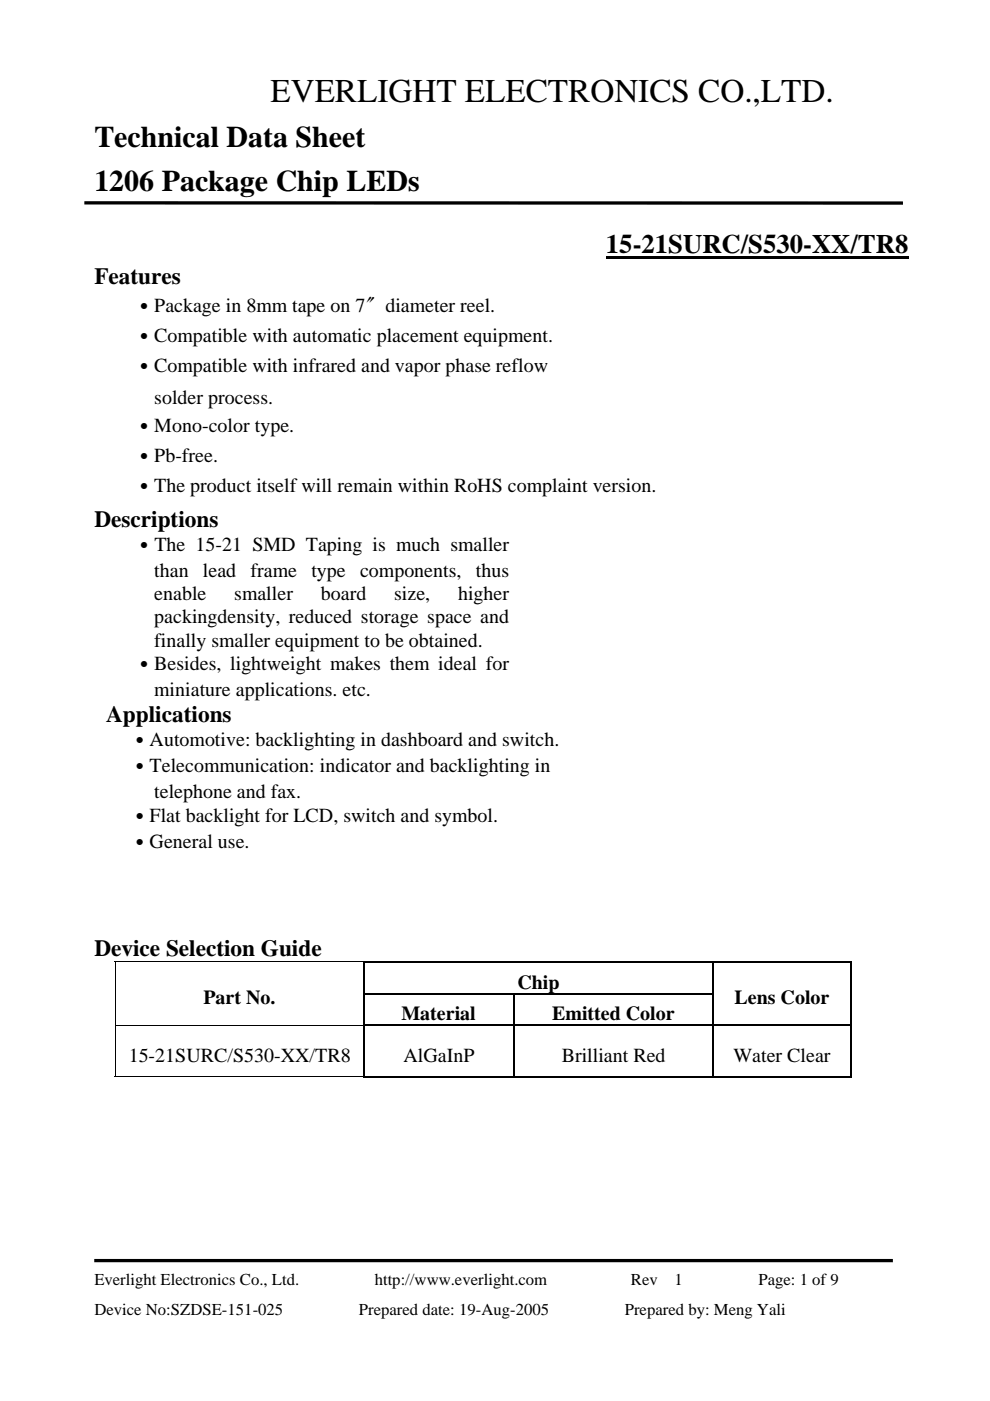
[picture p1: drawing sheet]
<svg xmlns="http://www.w3.org/2000/svg" width="210mm" height="297mm" viewBox="0 0 210 297" stroke-linecap="round" stroke-linejoin="round" font-family="sans-serif">
<defs><g id="words">
<text font-size="7" x="57.3" y="21.6">EVERLIGHT ELECTRONICS CO.,LTD.</text>
<g font-size="6.3">
<text x="20" y="31.2">Technical Data Sheet</text>
<text x="20" y="40.6">1206 Package Chip LEDs</text>
</g>
<text font-size="5.7" x="128.5" y="53.7">15-21SURC/S530-XX/TR8</text>
<g font-size="4.9">
<text x="20" y="60.2">Features</text>
<text x="20" y="111.7">Descriptions</text>
<text x="22.5" y="153.2">Applications</text>
<text x="20" y="202.7">Device Selection Guide</text>
</g>
<g font-size="4.2">
<text x="28.5" y="66.2">․Package in 8mm tape on 7〞diameter reel.</text>
<text x="28.5" y="72.5">․Compatible with automatic placement equipment.</text>
<text x="28.5" y="78.9">․Compatible with infrared and vapor phase reflow</text>
<text x="32.7" y="85.7">solder process.</text>
<text x="28.5" y="91.6">․Mono-color type.</text>
<text x="28.5" y="97.9">․Pb-free.</text>
<text x="28.5" y="104.3">․The product itself will remain within RoHS complaint version.</text>
<text x="28.5" y="116.8">․The 15-21 SMD Taping is much smaller</text>
<text x="32.7" y="122.3">than</text>
<text x="43" y="122.3">lead</text>
<text x="53.1" y="122.3">frame</text>
<text x="66" y="122.3">type</text>
<text x="76.3" y="122.3">components,</text>
<text x="100.9" y="122.3">thus</text>
<text x="32.7" y="127.2">enable</text>
<text x="49.7" y="127.2">smaller</text>
<text x="68" y="127.2">board</text>
<text x="83.6" y="127.2">size,</text>
<text x="97.1" y="127.2">higher</text>
<text x="32.7" y="132.1">packingdensity, reduced storage space and</text>
<text x="32.7" y="137.1">finally smaller equipment to be obtained.</text>
<text x="28.5" y="142">․Besides, lightweight makes them ideal for</text>
<text x="32.7" y="147.5">miniature applications. etc.</text>
<text x="27.5" y="158.3">․Automotive: backlighting in dashboard and switch.</text>
<text x="27.5" y="163.8">․Telecommunication: indicator and backlighting in</text>
<text x="32.7" y="169.2">telephone and fax.</text>
<text x="27.5" y="174.2">․Flat backlight for LCD, switch and symbol.</text>
<text x="27.5" y="179.7">․General use.</text>
<text x="109.7" y="209.6">Chip</text>
<text x="43.1" y="212.8">Part No.</text>
<text x="155.7" y="212.8">Lens Color</text>
<text x="85.1" y="216.3">Material</text>
<text x="117" y="216.3">Emitted Color</text>
<text x="27.3" y="225.1">15-21SURC/S530-XX/TR8</text>
<text x="85.5" y="225.1">AlGaInP</text>
<text x="119.1" y="225.1">Brilliant Red</text>
<text x="155.5" y="225.1">Water Clear</text>
</g>
<g font-size="3.5">
<text x="20" y="272.4">Everlight Electronics Co., Ltd.</text>
<text x="79.4" y="272.4">http://www.everlight.com</text>
<text x="133.8" y="272.4">Rev</text>
<text x="143" y="272.4">1</text>
<text x="160.8" y="272.4">Page: 1 of 9</text>
<text x="20" y="278.7">Device No:SZDSE-151-025</text>
<text x="76.1" y="278.7">Prepared date: 19-Aug-2005</text>
<text x="132.5" y="278.7">Prepared by: Meng Yali</text>
</g>
</g></defs>
<path d="M17.9 43l173.6 .1M20 267.3h169.3" fill="none" stroke="#000" stroke-width=".7" stroke-linecap="butt"/>
<g fill="#000">
<path d="M128.5 54.3h64.1v.6h-64.1zM24.4 203.8h.1v.4h-.1zM24.4 210.5h.1v.4h-.1zM24.4 217.3h.1v.3h-.1zM77 203.8h.3v.4h-.3zM77 210.5h.3v.4h-.3zM77 217.3h.3v.3h-.3zM108.7 210.5h.4v.4h-.4zM108.7 217.3h.4v.3h-.4zM151.1 203.8h.3v.4h-.3zM151.1 210.5h.3v.4h-.3zM151.1 217.3h.3v.3h-.3z"/>
<path d="M180.2 203.8h.4v.4h-.4zM180.2 203.8h.4v.3h-.4zM180.2 210.5h.4v.4h-.4zM180.2 217.3h.4v.3h-.4zM180.2 228.2h.4v.4h-.4z"/>
</g>
<path d="M24.4 203.9h52.6M24.4 204.2v6.3M24.4 210.9v6.4M24.4 217.6v10.8M24.5 217.3h52.5M24.4 228.3h52.6" fill="none" stroke="#000" stroke-width=".21"/>
<g fill="none" stroke="#000" stroke-width=".34">
<path d="M77 204h74.1M77.2 204.2v6.3M77.2 210.9v6.4M77.2 217.6v11M77.3 210.7h31.4M77.3 217.4h31.4M108.9 210.9v6.4M108.9 217.6v11M109.1 210.7h42M109.1 217.4h42M151.2 204.2v6.3M151.2 210.9v6.4"/>
<path d="M151.2 217.6v11M151.4 204h28.8M151.4 217.4h28.8M180.4 204.2v6.3M180.4 210.9v6.4M180.4 217.6v11M77 228.4h31.7M109.1 228.4h42M151.4 228.4h28.8"/>
</g>
<use href="#words"/>
</svg>
